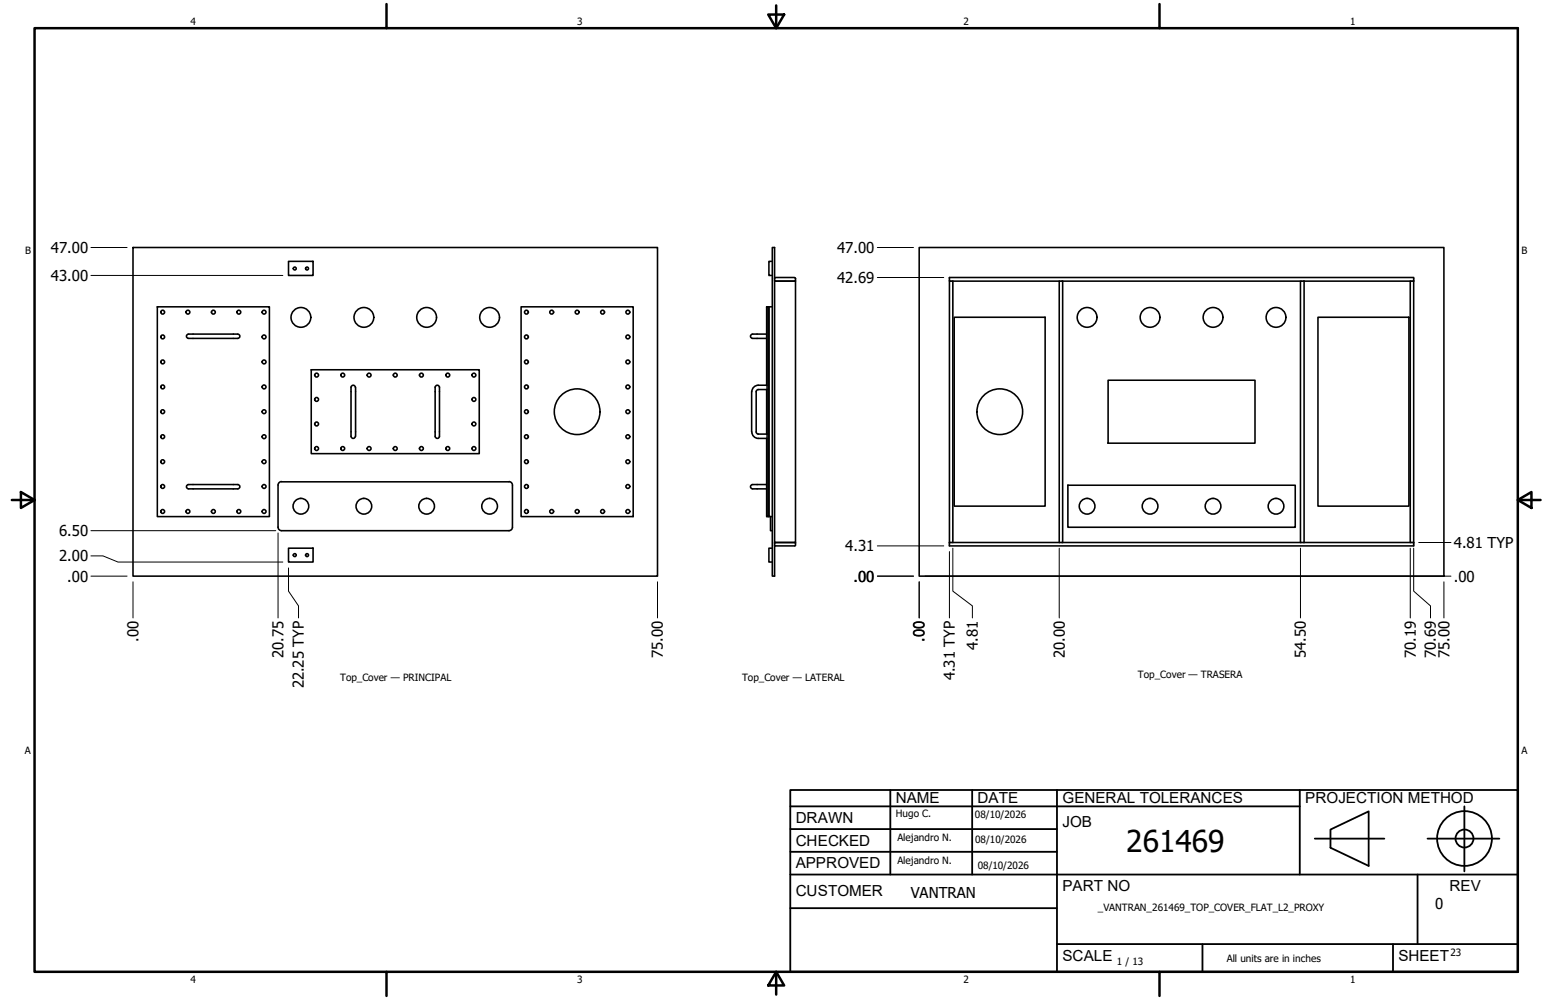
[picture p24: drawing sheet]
<svg xmlns="http://www.w3.org/2000/svg" width="432mm" height="279mm" viewBox="0 0 432 279" stroke-linecap="round" stroke-linejoin="round" font-family="sans-serif">
<defs><g id="words">
<text font-size="8.4" x="314.6" y="238.1">261469</text>
<g font-size="4.3">
<text x="250.2" y="224.2">NAME</text>
<text x="273" y="224.2">DATE</text>
<text x="296.7" y="224.3">GENERAL TOLERANCES</text>
<text x="364.6" y="224.3">PROJECTION METHOD</text>
<text x="222.2" y="229.9">DRAWN</text>
<text x="296.7" y="230.9">JOB</text>
<text x="222.2" y="236.3">CHECKED</text>
<text x="222.2" y="242.6">APPROVED</text>
<text x="222.2" y="250.3">CUSTOMER</text>
<text x="296.7" y="249">PART NO</text>
<text x="404.8" y="248.9">REV</text>
<text x="296.7" y="268.4">SCALE</text>
<text x="390.6" y="268.4">SHEET</text>
</g>
<g font-size="4.2">
<text x="14.2" y="70.7">47.00</text>
<text x="233.8" y="70.7">47.00</text>
<text x="14.2" y="78.5">43.00</text>
<text x="233.8" y="79.1">42.69</text>
<text x="16.5" y="149.8">6.50</text>
<text x="236.1" y="154.1">4.31</text>
<text x="406.1" y="153.1">4.81 TYP</text>
<text x="16.5" y="156.8">2.00</text>
<text x="18.8" y="162.5">.00</text>
<text x="238.4" y="162.5">.00</text>
<text x="406.1" y="162.5">.00</text>
<text x="38.7" y="179.3" transform="rotate(-90 38.7 179.3)">.00</text>
<text x="258.3" y="179.3" transform="rotate(-90 258.3 179.3)">.00</text>
<text x="79.2" y="183.9" transform="rotate(-90 79.2 183.9)">20.75</text>
<text x="185.2" y="183.9" transform="rotate(-90 185.2 183.9)">75.00</text>
<text x="273.1" y="181.6" transform="rotate(-90 273.1 181.6)">4.81</text>
<text x="297.4" y="183.9" transform="rotate(-90 297.4 183.9)">20.00</text>
<text x="364.7" y="183.9" transform="rotate(-90 364.7 183.9)">54.50</text>
<text x="395.4" y="183.9" transform="rotate(-90 395.4 183.9)">70.19</text>
<text x="401.1" y="183.9" transform="rotate(-90 401.1 183.9)">70.69</text>
<text x="404.8" y="183.9" transform="rotate(-90 404.8 183.9)">75.00</text>
<text x="266.7" y="190.1" transform="rotate(-90 266.7 190.1)">4.31 TYP</text>
<text x="84.9" y="192.3" transform="rotate(-90 84.9 192.3)">22.25 TYP</text>
<text x="254.4" y="250.8">VANTRAN</text>
<text x="400.9" y="254">0</text>
</g>
<g font-size="2.8">
<text x="53.2" y="6.9">4</text>
<text x="161.2" y="6.9">3</text>
<text x="269.1" y="6.9">2</text>
<text x="377.1" y="6.9">1</text>
<text x="7" y="70.9">B</text>
<text x="424.9" y="70.9">B</text>
<text x="95" y="190.2">Top_Cover — PRINCIPAL</text>
<text x="207.3" y="190.2">Top_Cover — LATERAL</text>
<text x="317.8" y="189.4">Top_Cover — TRASERA</text>
<text x="6.9" y="210.6">A</text>
<text x="424.9" y="210.6">A</text>
<text x="250.2" y="228.3">Hugo C.</text>
<text x="272.3" y="228.4">08/10/2026</text>
<text x="250.6" y="234.9">Alejandro N.</text>
<text x="272.4" y="235.6">08/10/2026</text>
<text x="250.6" y="241.5">Alejandro N.</text>
<text x="273.1" y="242.8">08/10/2026</text>
<text x="306.6" y="254.4">_VANTRAN_261469_TOP_COVER_FLAT_L2_PROXY</text>
<text x="312" y="269.7">1 / 13</text>
<text x="342.6" y="268.7">All units are in inches</text>
<text x="405.1" y="267.1">23</text>
<text x="53.2" y="274.6">4</text>
<text x="161.2" y="274.6">3</text>
<text x="269.1" y="274.6">2</text>
<text x="377.1" y="274.6">1</text>
</g>
</g></defs>
<!-- layer: Visible (ANSI) -->
<g fill="none" stroke="#000" stroke-width=".44">
<path d="M37.1 69.2h146.5v91.8h-146.5zM80.6 73h6.8v4h-6.8zM215.7 69.2h.6v91.8h-.6zM215.7 73h-.9v4h.9M216.3 78.5h5.9v73.1h-5.9M216.3 78.3l.3 .2M216.6 77.6l-.3 .2M216.6 78.5h5.3M216.6 77.5h5.3M222 77.6l.2 .2v.5l-.2 .2M256.7 69.2h146.6v91.8h-146.6zM265.2 78.5v-1h129.6v75h-129.6v-.9"/>
<path d="M266.1 78.5v73.1M295.8 78.5h-30.6v73.1M296.8 78.5v73.1M363.2 78.5h-67.4v73.1M364.2 78.5v73.1M393.9 78.5h-30.7v73.1M394.8 78.5h-.9v73.1M43.9 85.7h31.3v58.6h-31.3zM52.7 93.3a.6 .6 0 0 0-.6 .6 .6 .6 0 0 0 .6 .7M52.7 93.3h13.7M52.7 94.6h13.7M66.4 93.3a.6 .6 0 0 1 .6 .6 .6 .6 0 0 1-.6 .7"/>
<path d="M145.5 85.7h31.3v58.6h-31.3zM214.1 93.3h-3.9a.6 .6 0 0 0-.6 .6 .6 .6 0 0 0 .6 .7h3.9M214.2 85.7h.6v58.6h-.6zM214.2 85.7l-.1 21.9M215.7 85.7h-.9v58.6h.9M266.5 88.6h25.4v52.8h-25.4zM368.1 88.6h25.4v52.8h-25.4zM86.9 103.3h47v23.4h-47zM99.3 108.2a.6 .6 0 0 0-.7-.6 .6 .6 0 0 0-.6 .6v13.7a.6 .6 0 0 0 .7 .6 .6 .6 0 0 0 .6-.6M99.3 108.2v13.7M121.7 107.8l.7-.1 .3 .5v13.7a.6 .6 0 0 1-.5 .6 .6 .6 0 0 1-.7-.6v-13.7zM214.1 108.8v12.5"/>
<path d="M214.2 107.6h-2.4a1.81 1.81 0 0 0-1.8 1.8l-.1 11.3a1.92 1.92 0 0 0 1.9 1.8h2.4M214.2 108.8h-2.4l-.6 .4v11.5l.4 .5 2.6 .1M309.5 106.2h41v17.6h-41zM52.7 135.4a.6 .6 0 0 0-.6 .6 .6 .6 0 0 0 .6 .6M52.7 135.4h13.7M52.7 136.6h13.7M66.4 135.4a.6 .6 0 0 1 .6 .6 .6 .6 0 0 1-.6 .6M77.7 135.6v11.7M78.6 134.6a.98 .98 0 0 0-.9 .9M78.7 134.6h63.5M142.1 134.6a.98 .98 0 0 1 1 .9M143.1 135.6v11.7"/>
<path d="M214.1 122.5l.1 21.8M214.1 135.4h-3.9a.6 .6 0 0 0-.6 .6 .6 .6 0 0 0 .6 .6h3.9M298.3 135.6h63.5v11.7h-63.5zM77.7 147.3a.98 .98 0 0 0 .9 1M80.6 153.2h6.8v3.8h-6.8zM143.1 147.3a.98 .98 0 0 1-1 1h-63.4M215.2 144.3v4h.5M215.7 153.2h-.9v3.8h.9M216.3 152.3l.3 .2h5.3M216.6 151.6l-.3 .2M222 151.6l.2 .2v.5l-.2 .2M265.2 151.6h129.6"/>
<circle cx="82.3" cy="75" r=".41"/>
<circle cx="85.8" cy="75" r=".41"/>
<circle cx="45.4" cy="94.1" r=".54"/>
<circle cx="45.4" cy="87.2" r=".54"/>
<circle cx="52.5" cy="87.2" r=".54"/>
<circle cx="59.6" cy="87.2" r=".54"/>
<circle cx="66.7" cy="87.2" r=".54"/>
<circle cx="73.8" cy="87.2" r=".54"/>
<circle cx="73.8" cy="94.1" r=".54"/>
<circle cx="84" cy="88.7" r="2.76"/>
<circle cx="101.6" cy="88.7" r="2.76"/>
<circle cx="119.2" cy="88.7" r="2.76"/>
<circle cx="136.7" cy="88.7" r="2.76"/>
<circle cx="147" cy="94.1" r=".54"/>
<circle cx="147" cy="87.2" r=".54"/>
<circle cx="154.1" cy="87.2" r=".54"/>
<circle cx="161.2" cy="87.2" r=".54"/>
<circle cx="168.3" cy="87.2" r=".54"/>
<circle cx="175.4" cy="87.2" r=".54"/>
<circle cx="175.4" cy="94.1" r=".54"/>
<circle cx="303.6" cy="88.7" r="2.76"/>
<circle cx="321.2" cy="88.7" r="2.76"/>
<circle cx="338.8" cy="88.7" r="2.76"/>
<circle cx="356.4" cy="88.7" r="2.76"/>
<circle cx="45.4" cy="108.1" r=".54"/>
<circle cx="45.4" cy="101.1" r=".54"/>
<circle cx="45.4" cy="115" r=".54"/>
<circle cx="73.8" cy="108.1" r=".54"/>
<circle cx="73.8" cy="101.1" r=".54"/>
<circle cx="73.8" cy="115" r=".54"/>
<circle cx="88.4" cy="104.8" r=".54"/>
<circle cx="88.4" cy="118.5" r=".54"/>
<circle cx="88.4" cy="111.6" r=".54"/>
<circle cx="95.7" cy="104.8" r=".54"/>
<circle cx="103.1" cy="104.8" r=".54"/>
<circle cx="110.4" cy="104.8" r=".54"/>
<circle cx="117.7" cy="104.8" r=".54"/>
<circle cx="125.1" cy="104.8" r=".54"/>
<circle cx="132.4" cy="111.6" r=".54"/>
<circle cx="132.4" cy="104.8" r=".54"/>
<circle cx="132.4" cy="118.5" r=".54"/>
<circle cx="147" cy="115" r=".54"/>
<circle cx="147" cy="108.1" r=".54"/>
<circle cx="147" cy="101.1" r=".54"/>
<circle cx="161.2" cy="115" r="6.4"/>
<circle cx="175.4" cy="101.1" r=".54"/>
<circle cx="175.4" cy="115" r=".54"/>
<circle cx="175.4" cy="108.1" r=".54"/>
<circle cx="279.2" cy="115" r="6.4"/>
<circle cx="45.4" cy="129" r=".54"/>
<circle cx="45.4" cy="122" r=".54"/>
<circle cx="45.4" cy="135.9" r=".54"/>
<circle cx="73.8" cy="129" r=".54"/>
<circle cx="73.8" cy="122" r=".54"/>
<circle cx="73.8" cy="135.9" r=".54"/>
<circle cx="88.4" cy="125.3" r=".54"/>
<circle cx="95.7" cy="125.3" r=".54"/>
<circle cx="103.1" cy="125.3" r=".54"/>
<circle cx="110.4" cy="125.3" r=".54"/>
<circle cx="117.7" cy="125.3" r=".54"/>
<circle cx="125.1" cy="125.3" r=".54"/>
<circle cx="132.4" cy="125.3" r=".54"/>
<circle cx="147" cy="122" r=".54"/>
<circle cx="147" cy="129" r=".54"/>
<circle cx="147" cy="135.9" r=".54"/>
<circle cx="175.4" cy="135.9" r=".54"/>
<circle cx="175.4" cy="129" r=".54"/>
<circle cx="175.4" cy="122" r=".54"/>
<circle cx="45.4" cy="142.9" r=".54"/>
<circle cx="52.5" cy="142.9" r=".54"/>
<circle cx="59.6" cy="142.9" r=".54"/>
<circle cx="66.7" cy="142.9" r=".54"/>
<circle cx="73.8" cy="142.9" r=".54"/>
<circle cx="82.3" cy="155.1" r=".41"/>
<circle cx="84" cy="141.4" r="2.19"/>
<circle cx="85.8" cy="155.1" r=".41"/>
<circle cx="101.6" cy="141.4" r="2.19"/>
<circle cx="119.2" cy="141.4" r="2.19"/>
<circle cx="136.7" cy="141.4" r="2.19"/>
<circle cx="147" cy="142.9" r=".54"/>
<circle cx="154.1" cy="142.9" r=".54"/>
<circle cx="161.2" cy="142.9" r=".54"/>
<circle cx="168.3" cy="142.9" r=".54"/>
<circle cx="175.4" cy="142.9" r=".54"/>
<circle cx="303.6" cy="141.4" r="2.19"/>
<circle cx="321.2" cy="141.4" r="2.19"/>
<circle cx="338.8" cy="141.4" r="2.19"/>
<circle cx="356.4" cy="141.4" r="2.19"/>
</g>
<!-- layer: Borde (ANSI) -->
<g fill="none" stroke="#000" stroke-width=".7">
<path d="M9.7 7.9h414.2v263.6h-414.2zM107.9 1.1v6.8M214.6 4.1h4.4l-2.2 3.8zM216.8 1.5v6.4M323.8 1.1v6.8M3.3 139.7h6.4M5.8 137.5l3.9 2.2-3.9 2.2zM423.9 139.7l3.8-2.2v4.4zM423.9 139.7h6.4M107.9 271.5v6.8M216.8 271.5l2.2 3.8h-4.4zM216.8 271.5v6.4"/>
<path d="M323.8 271.5v6.8"/>
</g>
<!-- layer: Title (ANSI)-1 -->
<g fill="none" stroke="#000" stroke-width=".51">
<path d="M220.7 220.7h203.2v50.8h-203.2zM220.7 225.3h142.3M220.7 231.6h74.5M220.7 238h74.5M248.7 220.7v23.6M271.5 220.7v23.6M295.2 220.7v50.8M363 220.7v23.6M367.2 234.3h19.5M371.6 231.8l10.7-5.1v15.2l-10.7-5zM398.7 234.3h20.1M409 225.3v18.2"/>
<path d="M220.7 244.3h203.2M220.7 253.7h74.5M395.9 244.3v19.5M295.2 263.8h128.7M335.9 263.8v7.7M389.1 263.8v7.7"/>
<circle cx="409" cy="234.3" r="7.7"/>
<circle cx="409" cy="234.3" r="2.51"/>
</g>
<!-- layer: Cota (ANSI) -->
<g fill="none" stroke="#000" stroke-width=".28">
<path d="M25.4 77h53.6M25.4 69.2h10.1M245 69.2h10.1M245 77.5h18.6M25.4 155.3h3.4l4.2 1.7h46M25.4 148.3h51.6M77.7 148.9v23.8M80.6 158.7v6.5l2.8 4.1v3.4M245 152.5h18.6M265.2 154.1v18.6M266.1 153.2v12l5.5 4.1v3.4M295.8 153.2v19.5"/>
<path d="M363.2 153.2v19.5M393.9 153.2v19.5M394.8 153.2v12l4.7 4.1v3.4M396.2 151.6h9.1M25.4 161h10.1M37.1 162.6v10.1M183.6 162.6v10.1M245 161h10.1M256.7 162.6v10.1M258.3 161h147M403.3 162.6v10.1"/>
</g>
<use href="#words"/>
</svg>
